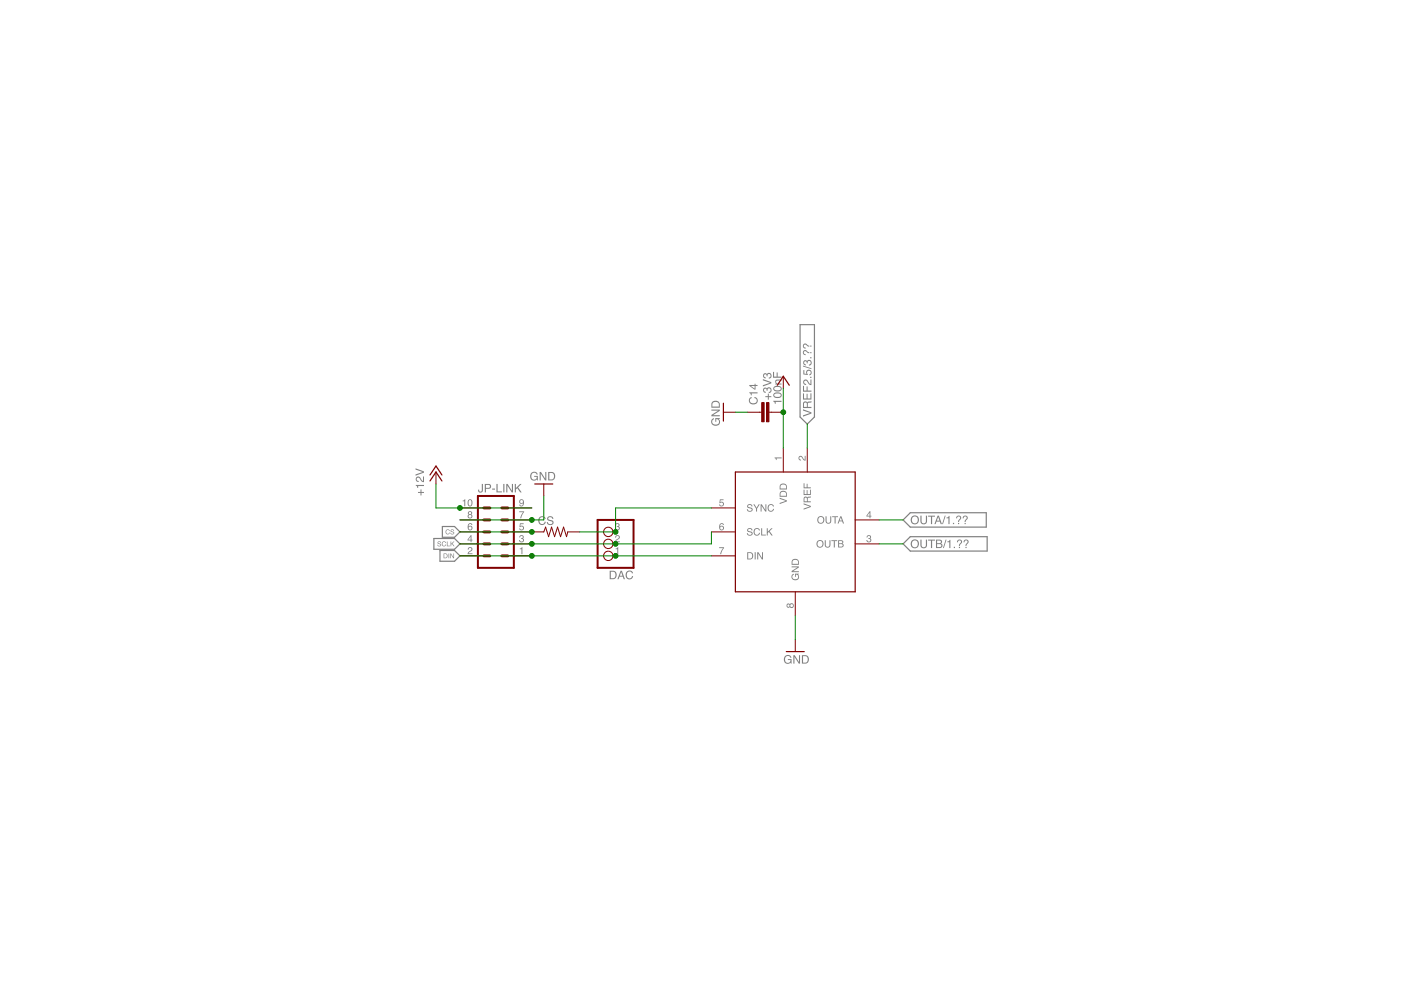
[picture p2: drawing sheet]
<svg xmlns="http://www.w3.org/2000/svg" width="297mm" height="210mm" viewBox="0 0 297 210" stroke-linecap="round" stroke-linejoin="round" font-family="sans-serif">
<g fill="#808080">
<path d="M162.3 84h.5v-.5h.2v.5h.5v.2h-.5v.5h-.2v-.5h-.5zM161.9 82.3l.3-.1 .4 .2a.58 .58 0 0 1 1 .1 .58 .58 0 0 1-.6 .8v-.2a.35 .35 0 0 0 .4-.5 .35 .35 0 0 0-.7 0v.3l-.2-.1a.29 .29 0 0 0-.2-.4 .29 .29 0 0 0-.3 .3l.1 .3 .3 .1v.2a.58 .58 0 0 1-.6-.3 .58 .58 0 0 1 .1-.7zM161.7 80.4l1.8 .6v.3l-1.8 .6v-.2l1.6-.5-1.6-.6zM161.9 79.3l.3-.2 .4 .2a.58 .58 0 0 1 1 .2 .58 .58 0 0 1-.6 .8v-.3a.35 .35 0 0 0 .4-.5 .35 .35 0 0 0-.7 0v.3h-.2a.29 .29 0 0 0-.2-.4 .29 .29 0 0 0-.3 .3l.1 .3h.3v.2a.58 .58 0 0 1-.6-.3 .58 .58 0 0 1 .1-.6z" fill-rule="evenodd"/>
<path d="M166.4 139.1a.8 .8 0 0 1 1.4 .4h-.2a.65 .65 0 0 0-1-.3 .65 .65 0 0 0-.1 1 .57 .57 0 0 0 .7 .3 .57 .57 0 0 0 .4-.6h-.6v-.2h.8v1h-.1l-.1-.2a.88 .88 0 0 1-1.2 0 .88 .88 0 0 1-.1-1.2zM168.2 138.9h.3l.9 1.5v-1.5h.2v1.8h-.2l-1-1.4v1.4h-.2zM170.3 139.1v1.4h.4a.7 .7 0 0 0 .6-.7 .7 .7 0 0 0-.6-.7zM170 138.9h.7a.91 .91 0 0 1 .8 .9 .91 .91 0 0 1-.8 .9h-.7z" fill-rule="evenodd"/>
<path d="M112.6 100.3a.8 .8 0 0 1 1.4 .3h-.2a.65 .65 0 0 0-1-.2 .65 .65 0 0 0-.1 1 .57 .57 0 0 0 .7 .3 .57 .57 0 0 0 .4-.6h-.5v-.2h.7v1h-.1l-.1-.3a.88 .88 0 0 1-1.2 .1 .88 .88 0 0 1-.1-1.2zM114.4 100.1h.3l.9 1.4v-1.4h.2v1.8h-.2l-1-1.5v1.5h-.2zM116.5 100.3v1.4h.4a.7 .7 0 0 0 .6-.7 .7 .7 0 0 0-.6-.7zM116.2 100.1h.8a.91 .91 0 0 1 .7 .9 .91 .91 0 0 1-.7 .9h-.8z" fill-rule="evenodd"/>
<path d="M164 85h1.7v.2h-1.2v.4h-.2zM164.1 83.4a1.06 1.06 0 0 1 1.6 .4 .97 .97 0 0 1-.9 .6 .97 .97 0 0 1-.9-.6zM164.2 83.6a.68 .68 0 0 0 1.1 .5l.2-.2a.66 .66 0 0 0-1-.4zM164.1 82a1.06 1.06 0 0 1 1.6 .4 .97 .97 0 0 1-.9 .6 .97 .97 0 0 1-.9-.6zM164.2 82.2a.68 .68 0 0 0 1.1 .5l.2-.2a.66 .66 0 0 0-1-.4zM164.4 80.6l1.3-.1v.2h-.8a.32 .32 0 0 0-.3 .4 .32 .32 0 0 0 .4 .2h.7v.2h-1.3v-.2h.2l-.2-.3zM163.9 78.9h.2v1h.6v-.9h.2v.9h.8v.2h-1.8z" fill-rule="evenodd"/>
<path d="M151 88.8l.4-.1v.2a.65 .65 0 0 0-.3 1 .65 .65 0 0 0 1 .1 .57 .57 0 0 0 .3-.7 .57 .57 0 0 0-.5-.4v.5h-.2v-.8h.9v.2l-.2 .1a.88 .88 0 0 1 0 1.2 .88 .88 0 0 1-1.2 .1 .86 .86 0 0 1-.2-1.4zM150.8 86.8h1.8v.3l-1.4 .9h1.4v.3h-1.8v-.3l1.5-.9h-1.5zM151.2 85.3l-.1 .3-.1 .6h1.4v-.4a.72 .72 0 0 0-1.2-.5zM151.1 85.1a.97 .97 0 0 1 1.5 .6v.7h-1.8l.1-.9z" fill-rule="evenodd"/>
<path d="M88.6 104.3h.6v-.5h.2v.5h.5v.2h-.5v.5h-.2v-.5h-.6zM88.2 102.8h1.7v.3h-1.2v.4h-.2zM88.3 101.2a.8 .8 0 0 1 1.2 .6l.2 .2v-1h.2v1.2a1.47 1.47 0 0 1-1.1-.9 .35 .35 0 0 0-.5 .3 .35 .35 0 0 0 .5 .4v.2a.6 .6 0 0 1-.6-.4 .6 .6 0 0 1 .1-.6zM88.1 99.3l1.8 .6v.3l-1.8 .7v-.3l1.5-.5-1.5-.5z" fill-rule="evenodd"/>
<path d="M158.5 107l.5-.1a.5 .5 0 0 1 .5 .5h-.2a.36 .36 0 0 0-.3-.3 .36 .36 0 0 0-.4 .3l.1 .1a.66 .66 0 0 1 .8 .8 .66 .66 0 0 1-.7 .2 .66 .66 0 0 1-.4-.5h.2a.4 .4 0 0 0 .4 .3 .4 .4 0 0 0 .4-.3l-.1-.1a.64 .64 0 0 1-.6-.2 .64 .64 0 0 1-.2-.7zM159.7 106.9h.3l.4 .8 .4-.8h.3l-.6 .9v.7h-.2v-.7zM161.3 106.9h.2l.8 1.3v-1.3h.2v1.6h-.2l-.8-1.3v1.3h-.2zM162.9 107.1a.66 .66 0 0 1 .7-.2 .66 .66 0 0 1 .5 .5h-.2a.55 .55 0 0 0-.8-.2 .55 .55 0 0 0-.1 .8l.1 .1a.46 .46 0 0 0 .5 .2 .46 .46 0 0 0 .3-.4h.2a.73 .73 0 0 1-1 .5 .73 .73 0 0 1-.3-1.1z" fill-rule="evenodd"/>
<path d="M152.6 105.9h.8v.2h-.6l-.1 .4a.52 .52 0 0 1 .8 .2 .52 .52 0 0 1-.4 .7 .52 .52 0 0 1-.6-.4h.2a.33 .33 0 0 0 .4 .1 .33 .33 0 0 0 .1-.5 .33 .33 0 0 0-.5 .1h-.2z" fill-rule="evenodd"/>
<path d="M158.5 112.1l.5-.1a.5 .5 0 0 1 .5 .5h-.2a.36 .36 0 0 0-.3-.4 .36 .36 0 0 0-.4 .4l.1 .1a.66 .66 0 0 1 .8 .8 .66 .66 0 0 1-.7 .2 .66 .66 0 0 1-.4-.6h.2a.4 .4 0 0 0 .4 .4 .4 .4 0 0 0 .4-.4h-.1a.64 .64 0 0 1-.6-.2 .64 .64 0 0 1-.2-.7zM160 112.2a.66 .66 0 0 1 .6-.2 .66 .66 0 0 1 .5 .5h-.2a.55 .55 0 0 0-.8-.2 .55 .55 0 0 0-.1 .8l.1 .1a.46 .46 0 0 0 .5 .2 .46 .46 0 0 0 .3-.4h.2a.73 .73 0 0 1-1 .5 .73 .73 0 0 1-.2-1.1zM161.4 112h.2v1.4h.8v.1h-1zM162.6 112h.2v.8l.7-.8h.3l-.6 .6 .6 .9h-.2l-.6-.7-.2 .2v.5h-.2z" fill-rule="evenodd"/>
<path d="M152.7 111.1l.5-.1 .3 .3-.6-.2-.2 .5a.51 .51 0 0 1 .8 .2 .51 .51 0 0 1-.4 .7 .51 .51 0 0 1-.6-.5zM152.7 112a.32 .32 0 0 0 .6 0 .32 .32 0 0 0-.6 0z" fill-rule="evenodd"/>
<path d="M158.6 117.3v1.1h.4a.6 .6 0 0 0 .5-.6 .6 .6 0 0 0-.5-.5zM158.4 117.1h.6a.78 .78 0 0 1 .7 .7 .78 .78 0 0 1-.7 .8h-.6zM160 117.1h.2v1.5h-.2zM160.6 117.1h.2l.8 1.2v-1.2h.2v1.5h-.3l-.7-1.2v1.2h-.2z" fill-rule="evenodd"/>
<path d="M152.5 116h1l-.6 1.5h-.2l.1-.3 .5-1h-.8z" fill-rule="evenodd"/>
<path d="M165.3 105.5l1.5 .6v.2l-1.5 .6v-.3l1.3-.4-1.3-.4zM165.6 104.4l-.1 .7h1.2v-.4a.62 .62 0 0 0-1.1-.3zM165.5 104.2a.83 .83 0 0 1 1.3 .5v.6h-1.5v-.8zM165.6 102.8l-.1 .8h1.2v-.4a.62 .62 0 0 0-1.1-.4zM165.5 102.7a.83 .83 0 0 1 1.3 .5v.6h-1.5v-.8z" fill-rule="evenodd"/>
<path d="M164.2 97h1.5v.2h-1v.3h-.2z" fill-rule="evenodd"/>
<path d="M170.4 106.7l1.5 .6v.2l-1.5 .6v-.3l1.3-.4-1.3-.4zM170.7 105.5l-.1 .8h.5l-.1-.7zM170.5 105.4l.4-.1 .3 .2 .7-.3v.3l-.5 .1-.1 .2v.5h.6v.2h-1.5zM170.4 103.8h.2v1h.4v-.9h.2v.9h.5v-1h.2v1.2h-1.5zM170.4 102.5h.2v.8h.4v-.7h.2v.7h.7v.2h-1.5z" fill-rule="evenodd"/>
<path d="M169.4 96.8a.87 .87 0 0 1 1.1 .6l.1 .1v-.8h.2v1l-.5-.2a.59 .59 0 0 0-.8-.6v.4l.3 .2v.1h-.3l-.2-.3z" fill-rule="evenodd"/>
<path d="M173.3 110.2a.8 .8 0 0 1 1.6 0 .8 .8 0 0 1-1.6 0zM173.5 110.2a.6 .6 0 0 0 1.2 0 .6 .6 0 0 0-1.2 0zM175 109.5h.2v.9a.4 .4 0 0 0 .4 .5 .4 .4 0 0 0 .4-.5v-.9h.2v.8a.61 .61 0 0 1-.6 .7 .61 .61 0 0 1-.6-.7zM176.4 109.5h1.3v.1h-.5v1.4h-.2v-1.4h-.6zM178.3 109.7l-.3 .7h.5zM178.2 109.5h.2l.5 1.5h-.2l-.1-.5h-.6l-.2 .5h-.2z" fill-rule="evenodd"/>
<path d="M184.4 108.7l-.5 .7h.5zM184.4 108.4h.1v1h.3v.1h-.3v.4h-.1v-.4h-.7z" fill-rule="evenodd"/>
<path d="M173.1 115.3a.8 .8 0 0 1 1.6 0 .8 .8 0 0 1-1.6 0zM173.3 115.3a.6 .6 0 0 0 1.2 0 .6 .6 0 0 0-1.2 0zM174.9 114.5h.2v1a.4 .4 0 0 0 .4 .4 .4 .4 0 0 0 .4-.4v-1h.2v.9a.61 .61 0 0 1-.6 .7 .61 .61 0 0 1-.6-.7zM176.3 114.5h1.2v.2h-.5v1.4h-.2v-1.4h-.5zM177.9 114.7v.5h.4a.25 .25 0 0 0 .3-.3 .25 .25 0 0 0-.3-.2zM177.9 115.4v.5l.7-.1-.1-.4zM177.7 114.5h.7a.38 .38 0 0 1 .4 .3 .38 .38 0 0 1-.2 .5 .43 .43 0 0 1 .3 .5 .43 .43 0 0 1-.6 .3h-.6z" fill-rule="evenodd"/>
<path d="M183.9 113.6a.43 .43 0 0 1 .6-.1 .43 .43 0 0 1 0 .7 .5 .5 0 0 1-.1 .8 .5 .5 0 0 1-.7-.5h.2a.3 .3 0 0 0 .4 .3 .3 .3 0 0 0 0-.5h-.2l.1-.2a.25 .25 0 0 0 .3-.2 .25 .25 0 0 0-.3-.3l-.5 .4z" fill-rule="evenodd"/>
<path d="M168 121.8l.3-.1v.2a.58 .58 0 0 0 .1 .9 .58 .58 0 0 0 .8-.5 .45 .45 0 0 0-.5-.5v.5h-.1v-.7h.8l-.2 .2a.78 .78 0 0 1-.2 1.2 .78 .78 0 0 1-1.1-.3l-.1-.4zM167.8 120.1h1.6v.2l-1.3 .8h1.3v.2h-1.6v-.2l1.3-.8h-1.3zM168.2 118.8l-.2 .7h1.2v-.3a.62 .62 0 0 0-1-.4zM168.1 118.6a.83 .83 0 0 1 1.3 .5v.7h-1.6l.1-.9z" fill-rule="evenodd"/>
<path d="M166.9 128.4a.25 .25 0 0 0 .5 0 .25 .25 0 0 0-.5 0zM167.5 128.4a.35 .35 0 0 0 .7 0 .35 .35 0 0 0-.7 0zM166.9 128.1l.2-.2 .4 .2a.46 .46 0 0 1 .6 0 .46 .46 0 0 1 0 .6 .46 .46 0 0 1-.6 0 .43 .43 0 0 1-.7 0 .43 .43 0 0 1 .1-.6z" fill-rule="evenodd"/>
<path d="M159 84.4l.4-.2v.2a.61 .61 0 0 0-.3 .9 .61 .61 0 0 0 .8 .2 .55 .55 0 0 0 .5-.5 .55 .55 0 0 0-.4-.6v-.2a.83 .83 0 0 1 .6 1 .83 .83 0 0 1-1.1 .5 .83 .83 0 0 1-.5-1.3zM158.9 83.2h1.7v.2h-1.2v.4h-.2zM159.2 81.8l.8 .6v-.6zM158.9 81.6h1.1v-.2h.2v.2h.4v.2h-.4v.8h-.2l-1.1-.8z" fill-rule="evenodd"/>
<path d="M129.5 121.2v1.4h.4a.7 .7 0 0 0 .6-.7 .7 .7 0 0 0-.6-.7zM129.3 121h.7a.91 .91 0 0 1 .7 .9 .91 .91 0 0 1-.7 .9h-.7zM131.7 121.3l-.3 .8h.6zM131.6 121h.3l.6 1.8h-.3l-.1-.5h-.8l-.1 .5h-.3zM132.9 121.2a.78 .78 0 0 1 .7-.2 .78 .78 0 0 1 .6 .6h-.2a.61 .61 0 0 0-.9-.3 .61 .61 0 0 0-.2 .8 .55 .55 0 0 0 .5 .5 .55 .55 0 0 0 .6-.5h.2a.83 .83 0 0 1-1 .7 .83 .83 0 0 1-.5-1.2z" fill-rule="evenodd"/>
<path d="M130.5 116.3l.6-.3v1.5h-.2v-1.1h-.4z" fill-rule="evenodd"/>
<path d="M130.6 113.6a.52 .52 0 0 1 .8 .2 .52 .52 0 0 1-.5 .7l-.3 .3h.8v.2h-1l.2-.5a.59 .59 0 0 0 .5-.8h-.3l-.2 .3h-.2z" fill-rule="evenodd"/>
<path d="M130.6 111a.43 .43 0 0 1 .6 0 .43 .43 0 0 1 0 .6 .5 .5 0 0 1-.1 .9 .5 .5 0 0 1-.7-.5h.2a.3 .3 0 0 0 .4 .3 .3 .3 0 0 0 0-.6h-.2v-.1a.25 .25 0 0 0 .4-.2 .25 .25 0 0 0-.3-.3l-.5 .3z" fill-rule="evenodd"/>
<path d="M102.2 102.6h.2v1.3a.52 .52 0 0 1-.5 .5 .52 .52 0 0 1-.5-.6h.2a.29 .29 0 0 0 .2 .4 .29 .29 0 0 0 .3-.2zM102.8 102.6h.8a.52 .52 0 0 1 .5 .5 .52 .52 0 0 1-.5 .5h-.6v.8h-.2zM103 102.8v.6h.5a.31 .31 0 0 0 .4-.3 .31 .31 0 0 0-.4-.3zM104.3 103.6h.7v.2h-.7zM105.3 102.6h.2v1.6h.9v.2h-1.1zM106.7 102.6h.2v1.8h-.2zM107.3 102.6h.3l.9 1.5v-1.5h.3v1.8h-.3l-.9-1.5v1.5h-.3zM109.1 102.6h.3v.9l.9-.9h.3l-.8 .7 .8 1.1h-.3l-.6-.9-.3 .3v.6h-.3z" fill-rule="evenodd"/>
<path d="M110.2 116.3l.6-.3v1.5h-.2v-1.1h-.4z" fill-rule="evenodd"/>
<path d="M99.3 116.1a.52 .52 0 0 1 .9 .2 .52 .52 0 0 1-.6 .7l-.3 .3h.9v.2h-1.1l.2-.5a.59 .59 0 0 0 .6-.8h-.4l-.1 .3h-.2z" fill-rule="evenodd"/>
<path d="M110.3 113.6a.43 .43 0 0 1 .6-.1 .43 .43 0 0 1 0 .7 .5 .5 0 0 1-.2 .8 .5 .5 0 0 1-.6-.5h.2a.3 .3 0 0 0 .4 .3 .3 .3 0 0 0 0-.5h-.2v-.2a.25 .25 0 0 0 .3-.2 .25 .25 0 0 0-.2-.3l-.5 .4z" fill-rule="evenodd"/>
<path d="M99.8 113.8l-.5 .6h.5zM99.8 113.5h.2v.9h.2v.2h-.2v.4h-.2v-.4h-.7z" fill-rule="evenodd"/>
<path d="M110.2 111h.8v.1h-.6l-.1 .4a.52 .52 0 0 1 .8 .3 .52 .52 0 0 1-.4 .7 .52 .52 0 0 1-.6-.5h.2a.33 .33 0 0 0 .5 .2 .33 .33 0 0 0 0-.5 .33 .33 0 0 0-.5 .1h-.2z" fill-rule="evenodd"/>
<path d="M99.3 111.1l.6-.1 .2 .3-.5-.2-.3 .5a.51 .51 0 0 1 .8 .2 .51 .51 0 0 1-.3 .7 .51 .51 0 0 1-.6-.5zM99.4 112a.32 .32 0 0 0 .6 0 .32 .32 0 0 0-.6 0z" fill-rule="evenodd"/>
<path d="M110.1 108.4h1l-.6 1.5h-.2l.1-.3 .5-1h-.8z" fill-rule="evenodd"/>
<path d="M99.4 108.8a.25 .25 0 0 0 .5 0 .25 .25 0 0 0-.5 0zM99.3 109.5a.35 .35 0 0 0 .7 0 .35 .35 0 0 0-.7 0zM99.3 108.5a.43 .43 0 0 1 .7-.1 .43 .43 0 0 1-.1 .7 .46 .46 0 0 1 .1 .7 .46 .46 0 0 1-.7 0 .46 .46 0 0 1 .1-.7l-.2-.3z" fill-rule="evenodd"/>
<path d="M110.2 106a.66 .66 0 0 1 .8 .2 .66 .66 0 0 1 0 .8 .46 .46 0 0 1-.5 .4 .46 .46 0 0 1-.4-.4h.2a.3 .3 0 0 0 .3 .2 .3 .3 0 0 0 .3-.3v-.2a.48 .48 0 0 1-.7 0 .48 .48 0 0 1 0-.7zM110.3 106.3a.32 .32 0 0 0 .6 0 .32 .32 0 0 0-.6 0z" fill-rule="evenodd"/>
<path d="M98.1 106.1l.5-.2v1.4h-.2v-1h-.3zM99.3 106a.64 .64 0 0 1 .8 .1 .64 .64 0 0 1 0 .9 .53 .53 0 0 1-.6 .3 .53 .53 0 0 1-.4-.7zM99.5 106.1a.83 .83 0 0 0 .1 1.1 .7 .7 0 0 0 .1-1.2z" fill-rule="evenodd"/>
<path d="M114.3 109.7a.78 .78 0 0 1 .8-.3 .78 .78 0 0 1 .6 .6h-.2a.61 .61 0 0 0-.9-.3 .61 .61 0 0 0-.2 .9 .55 .55 0 0 0 .5 .5 .55 .55 0 0 0 .6-.5h.2a.83 .83 0 0 1-1.1 .7 .83 .83 0 0 1-.4-1.2zM116.2 109.6a.7 .7 0 0 1 1.1 .4h-.2a.42 .42 0 0 0-.5-.4 .42 .42 0 0 0-.3 .5 1.45 1.45 0 0 1 1.1 .7 .73 .73 0 0 1-.8 .5 .73 .73 0 0 1-.7-.6h.3a.47 .47 0 0 0 .4 .4 .47 .47 0 0 0 .5-.4l-.1-.1a.89 .89 0 0 1-1-.8z" fill-rule="evenodd"/>
</g>
<path d="M169.6 68.8h3.1v19.6l-1.5 1.5-1.6-1.5z" fill="none" stroke="#808080" stroke-width=".25"/>
<path d="M170.2 86.8l1.8 .6v.3l-1.8 .6v-.2l1.6-.5-1.6-.6zM170.6 85.4l-.1 .9h.6l-.1-.9zM170.4 85.2l.5-.1 .3 .3 .2-.2 .6-.2v.3l-.6 .1-.1 .3v.6h.7v.2h-1.8l.1-1zM170.2 83.4h.3v1.1h.5v-1h.2v1h.6v-1.1h.2v1.3h-1.8zM170.2 81.8h.3v1h.5v-.9h.2v.9h.8v.3h-1.8zM170.5 80.6a.8 .8 0 0 1 1.1 .7l.2 .1v-.9h.2v1.2a1.47 1.47 0 0 1-1.1-1 .35 .35 0 0 0-.4 .3 .35 .35 0 0 0 .4 .4v.2a.6 .6 0 0 1-.6-.3 .6 .6 0 0 1 .2-.7zM171.8 79.9h.2v.2h-.2zM170.3 78.5h.2v.7l.5 .1a.61 .61 0 0 1 .3-.9 .61 .61 0 0 1 .8 .4 .61 .61 0 0 1-.5 .8v-.2a.38 .38 0 0 0 .2-.6 .38 .38 0 0 0-.6-.1 .38 .38 0 0 0 .1 .6v.2l-1-.1zM170.2 77.5l1.8 .6v.2l-1.8-.6zM170.4 76.5l.4-.1 .3 .2a.58 .58 0 0 1 1 .1 .58 .58 0 0 1-.6 .8v-.2a.35 .35 0 0 0 .4-.5 .35 .35 0 0 0-.7 0v.2h-.2a.29 .29 0 0 0-.2-.4 .29 .29 0 0 0-.3 .3l.1 .3 .3 .1v.2a.58 .58 0 0 1-.6-.4 .58 .58 0 0 1 .1-.6zM171.8 75.7h.2v.3h-.2zM171.8 74.6h.2v.3h-.2zM170.4 74.4a.78 .78 0 0 1 1 .3h.2v.2l-.5-.2a.33 .33 0 0 0-.4-.3 .33 .33 0 0 0-.3 .4 .33 .33 0 0 0 .4 .3v.2a.56 .56 0 0 1-.5-.3 .56 .56 0 0 1 .1-.6zM171.8 73.3h.2v.2h-.2zM170.4 73a.78 .78 0 0 1 1 .3h.2v.2l-.5-.2a.33 .33 0 0 0-.4-.2 .33 .33 0 0 0-.3 .4 .33 .33 0 0 0 .4 .2v.2a.56 .56 0 0 1-.5-.3 .56 .56 0 0 1 .1-.6z" fill-rule="evenodd" fill="#808080"/>
<path d="M92 114.2h4.4l1.1 1.1-1.1 1.2h-4.4z" fill="none" stroke="#808080" stroke-width=".25"/>
<path d="M92.9 114.9l.4-.1 .2 .2v.1h-.1a.24 .24 0 0 0-.3-.2 .24 .24 0 0 0-.2 .2l.1 .1a.41 .41 0 0 1 .5 .2 .41 .41 0 0 1-.3 .6 .41 .41 0 0 1-.5-.5h.2a.27 .27 0 0 0 .2 .2 .27 .27 0 0 0 .3-.2v-.1a.42 .42 0 0 1-.5-.1 .42 .42 0 0 1 0-.4zM93.8 114.9l.5-.1 .2 .2-.1 .1a.34 .34 0 0 0-.5-.1 .34 .34 0 0 0 0 .6 .34 .34 0 0 0 .5-.2h.2a.5 .5 0 0 1-.8 .4 .5 .5 0 0 1 0-.9zM94.7 114.8h.2v.9h.5v.1h-.7zM95.5 114.8h.2v.5l.5-.5h.2l-.5 .4 .5 .6h-.2l-.4-.5-.1 .2v.3h-.2z" fill-rule="evenodd" fill="#808080"/>
<path d="M93.3 116.7h3.1l1.1 1.2-1.1 1.1h-3.1z" fill="none" stroke="#808080" stroke-width=".25"/>
<path d="M94.2 117.5v.7l.5-.1a.44 .44 0 0 0 0-.5 .44 .44 0 0 0-.5-.1zM94 117.3h.5a.52 .52 0 0 1 .4 .6 .52 .52 0 0 1-.4 .5h-.5zM95.1 117.3h.1v1.1h-.1zM95.5 117.3h.1l.5 .9v-.9h.2v1.1h-.2l-.5-.9v.9h-.1z" fill-rule="evenodd" fill="#808080"/>
<path d="M191.5 110.2l1.5-1.5h16.1v3.1h-16.1z" fill="none" stroke="#808080" stroke-width=".25"/>
<path d="M193.1 110.2a.93 .93 0 0 1 1.8 0 .93 .93 0 0 1-1.8 0zM193.5 109.7a.68 .68 0 0 0 0 1 .68 .68 0 0 0 1-.1 .67 .67 0 0 0-.1-.9 .67 .67 0 0 0-.9 0zM195.1 109.3h.3v1.1a.46 .46 0 0 0 .4 .6 .46 .46 0 0 0 .5-.6v-1.1h.3v1a.72 .72 0 0 1-.8 .9 .72 .72 0 0 1-.7-.9zM196.8 109.3h1.4v.2h-.6v1.6h-.2v-1.6h-.6zM198.9 109.6l-.3 .8h.6zM198.8 109.3h.3l.6 1.8h-.3l-.1-.5h-.7l-.2 .5h-.3zM200.3 109.3h.2l-.6 1.8h-.2zM200.7 109.7l.6-.3v1.7h-.2v-1.2h-.4zM202 110.9h.3v.2h-.3zM203.1 110.9h.3v.2h-.3zM202.9 109.5a.54 .54 0 0 1 .8 0 .54 .54 0 0 1-.3 .8l-.1 .4h-.2l.2-.6a.33 .33 0 0 0 .3-.4 .33 .33 0 0 0-.4-.2 .33 .33 0 0 0-.3 .4h-.2zM204.5 110.9h.3v.2h-.3zM204.2 109.5a.54 .54 0 0 1 .9 0 .54 .54 0 0 1-.3 .8l-.1 .4h-.2l.2-.6a.33 .33 0 0 0 .3-.4 .33 .33 0 0 0-.4-.2 .33 .33 0 0 0-.3 .4h-.2z" fill-rule="evenodd" fill="#808080"/>
<path d="M191.5 115.3l1.5-1.5h16.3v3h-16.3z" fill="none" stroke="#808080" stroke-width=".25"/>
<path d="M193.1 115.3a.93 .93 0 0 1 1.8 0 .93 .93 0 0 1-1.8 0zM193.5 114.8a.68 .68 0 0 0 0 1 .68 .68 0 0 0 1-.2 .67 .67 0 0 0-.1-.8 .67 .67 0 0 0-.9 0zM195.1 114.4h.3v1.1a.46 .46 0 0 0 .4 .5 .46 .46 0 0 0 .5-.5v-1.1h.3v1a.72 .72 0 0 1-.8 .9 .72 .72 0 0 1-.7-.9zM196.8 114.4h1.4v.2h-.6v1.6h-.2v-1.6h-.6zM198.7 114.6v.6h.4a.29 .29 0 0 0 .4-.3 .29 .29 0 0 0-.4-.3zM198.7 115.4v.6l.8-.1-.1-.5zM198.4 114.4h.8a.44 .44 0 0 1 .5 .3 .44 .44 0 0 1-.2 .5 .51 .51 0 0 1 .3 .7 .51 .51 0 0 1-.6 .3h-.8zM200.5 114.4h.2l-.6 1.8h-.2zM200.9 114.8l.6-.3v1.7h-.2v-1.2h-.4zM202.2 115.9h.3v.3h-.3zM203.3 115.9h.2v.3h-.2zM203 114.5a.54 .54 0 0 1 .9 .1 .54 .54 0 0 1-.3 .8l-.1 .3h-.2l.2-.5a.33 .33 0 0 0 .3-.4 .33 .33 0 0 0-.4-.2 .33 .33 0 0 0-.3 .4h-.2zM204.7 115.9h.2v.3h-.2zM204.4 114.5a.54 .54 0 0 1 .9 .1 .54 .54 0 0 1-.3 .8l-.1 .3h-.2l.2-.5a.33 .33 0 0 0 .2-.4 .33 .33 0 0 0-.4-.2 .33 .33 0 0 0-.2 .4h-.2z" fill-rule="evenodd" fill="#808080"/>
<path d="M93.8 111.6h2.6l1.1 1.2-1.1 1.1h-2.6z" fill="none" stroke="#808080" stroke-width=".25"/>
<path d="M94.6 112.4l.5-.1 .2 .1-.1 .2a.34 .34 0 0 0-.5-.1 .34 .34 0 0 0 0 .5 .34 .34 0 0 0 .5-.1h.2a.5 .5 0 0 1-.8 .3 .5 .5 0 0 1 0-.8zM95.6 112.3h.4l.2 .1 .1 .2h-.2a.24 .24 0 0 0-.2-.2 .24 .24 0 0 0-.2 .2 .41 .41 0 0 1 .6 .3 .41 .41 0 0 1-.4 .5 .41 .41 0 0 1-.4-.4h.1a.27 .27 0 0 0 .3 .2 .27 .27 0 0 0 .3-.2l-.1-.1a.42 .42 0 0 1-.4-.1 .42 .42 0 0 1-.1-.5z" fill-rule="evenodd" fill="#808080"/>
<path d="M153.4 85.5v3.8M164.8 81.7l1.3-1.9 1.2 1.9M91.2 102l1.2-1.9 1.3 1.9M91.2 100.7l1.2-1.9 1.3 1.9M113.4 102.6h3.8M155.9 100.1h25.4v25.4h-25.4zM166.7 138.2h3.8" fill="none" stroke="#800000" stroke-width=".25"/>
<g fill="none" stroke="#800000" stroke-width=".21">
<path d="M166.1 79.8v2.5M153.4 87.4h2.5M158.5 87.4h3M163 87.4h3.1M166.1 95v5.1M171.2 95v5.1M92.4 100.1v2.5M97.5 107.7h5.1M97.5 112.8h5.1M97.5 117.9h5.1M97.5 110.2h5.1M97.5 115.3h5.1"/>
<path d="M107.7 107.7h5.1M107.7 112.8h7.6l.4-1 .6 2 .6-2 .7 2 .6-2 .7 2 .6-2 .6 2 .3-1h2.5M107.7 117.9h5.1M107.7 110.2h5.1M107.7 115.3h5.1M115.3 102.6v2.6M130 112.8h.5M130 117.9h.5M130 115.3h.5M150.8 107.7h5.1M150.8 112.8h5.1M150.8 117.9h5.1"/>
<path d="M181.3 110.2h5.1M181.3 115.3h5.1M168.6 125.5v5.1M168.6 135.6v2.6"/>
<circle cx="129" cy="115.3" r=".99"/>
<circle cx="129" cy="117.9" r=".99"/>
<circle cx="129" cy="112.8" r=".99"/>
</g>
<g fill="#800000" stroke="#800000" stroke-width=".21">
<path d="M162.5 85.4h.5v4h-.5z"/>
<path d="M161.5 85.4h.5v4h-.5z"/>
</g>
<path d="M101.3 105.2h7.6v15.2h-7.6zM126.7 110.2h7.6v10.2h-7.6z" fill="none" stroke="#800000" stroke-width=".42"/>
<path d="M102.6 107.7h1.3M102.6 110.2h1.3M102.6 112.8h1.3M102.6 115.3h1.3M102.6 117.9h1.3M106.4 107.7h1.3M106.4 110.2h1.3M106.4 112.8h1.3M106.4 115.3h1.3M106.4 117.9h1.3" fill="none" stroke="#800000" stroke-width=".61"/>
<path d="M155.9 87.4h2.6M166.1 82.3v12.7M171.2 89.9v5.1M92.4 102.6v5.1h20.4M97.5 112.8h15.3M97.5 117.9h53.3M115.3 105.2v5h-17.8M150.8 107.7h-20.3v5.1h-7.6M150.8 112.8v2.5h-53.3M186.4 110.2h5.1M186.4 115.3h5.1M168.6 130.6v5" fill="none" stroke="#008000" stroke-width=".21"/>
<g fill="#008000" stroke="#008000" stroke-width=".21">
<circle cx="112.8" cy="110.2" r=".51"/>
<circle cx="166.1" cy="87.4" r=".51"/>
<circle cx="130.5" cy="112.8" r=".51"/>
<circle cx="130.5" cy="115.3" r=".51"/>
<circle cx="112.8" cy="115.3" r=".51"/>
<circle cx="130.5" cy="117.9" r=".51"/>
<circle cx="112.8" cy="117.9" r=".51"/>
<circle cx="97.5" cy="107.7" r=".51"/>
<circle cx="112.8" cy="112.8" r=".51"/>
</g>
</svg>
